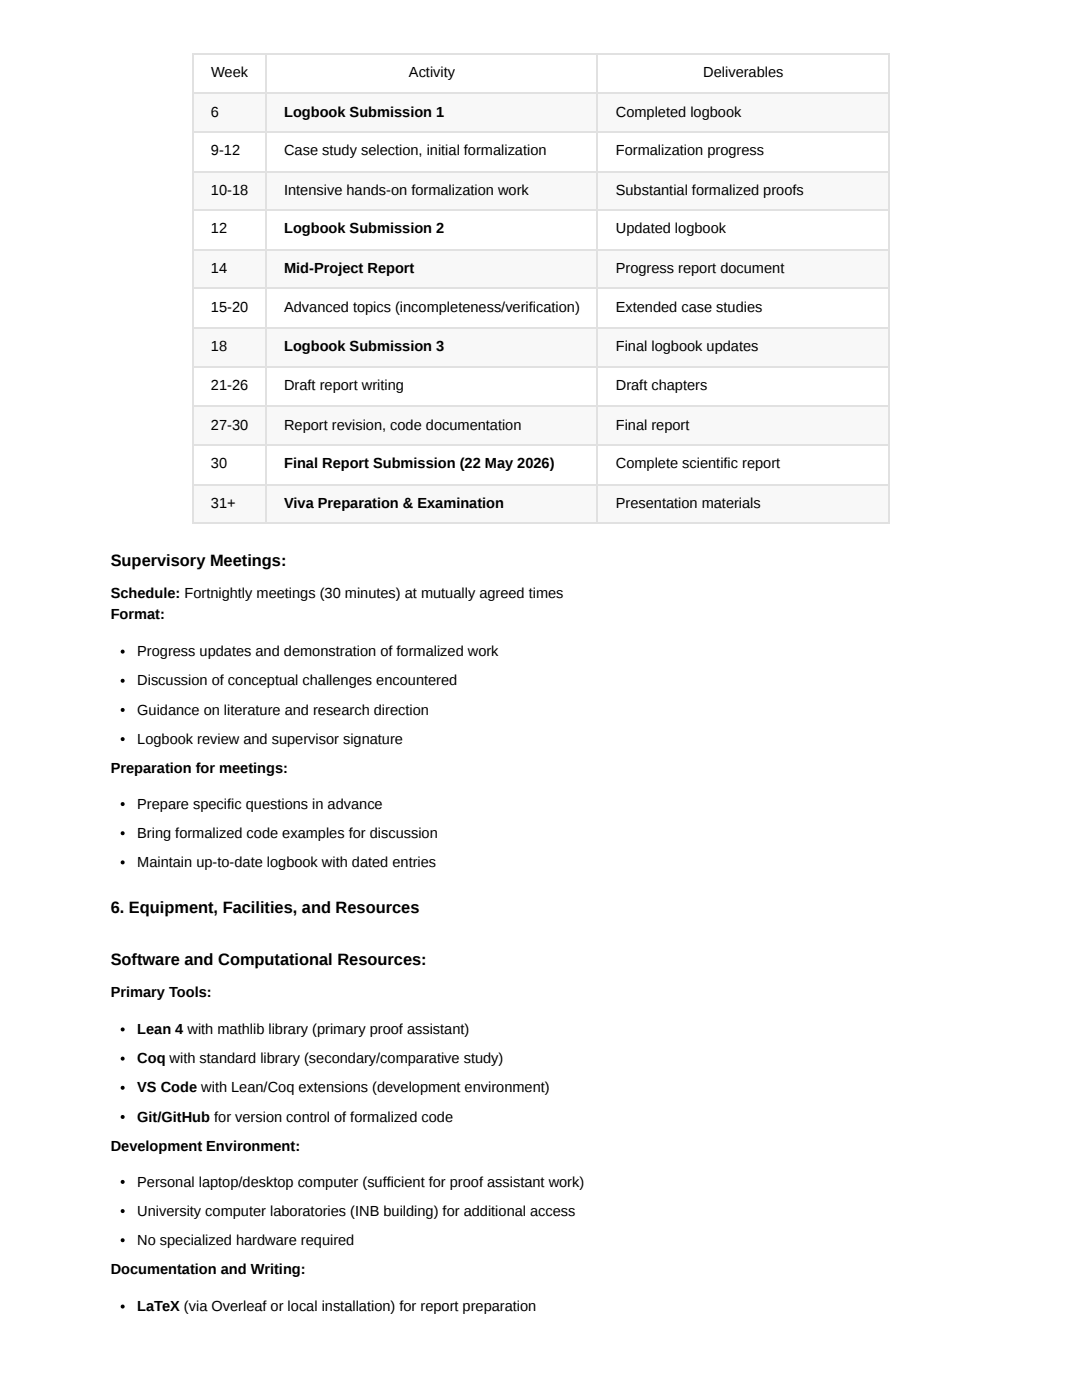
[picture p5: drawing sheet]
<svg xmlns="http://www.w3.org/2000/svg" width="216mm" height="279mm" viewBox="0 0 216 279" stroke-linecap="round" stroke-linejoin="round" font-family="sans-serif">
<defs><g id="words">
<g font-size="3.3">
<text x="22.1" y="113">Supervisory Meetings:</text>
<text x="22.1" y="182.3">6. Equipment, Facilities, and Resources</text>
<text x="22.1" y="192.6">Software and Computational Resources:</text>
</g>
<g font-size="2.9">
<text x="42.1" y="15.3">Week</text>
<text x="81.6" y="15.3">Activity</text>
<text x="140.3" y="15.3">Deliverables</text>
<text x="42.1" y="23.3">6</text>
<text x="56.7" y="23.3">Logbook Submission 1</text>
<text x="122.9" y="23.3">Completed logbook</text>
<text x="42.1" y="31">9-12</text>
<text x="56.7" y="31">Case study selection, initial formalization</text>
<text x="122.9" y="31">Formalization progress</text>
<text x="42.1" y="38.9">10-18</text>
<text x="56.7" y="38.9">Intensive hands-on formalization work</text>
<text x="122.9" y="38.9">Substantial formalized proofs</text>
<text x="42.1" y="46.6">12</text>
<text x="56.7" y="46.6">Logbook Submission 2</text>
<text x="122.9" y="46.6">Updated logbook</text>
<text x="42.1" y="54.5">14</text>
<text x="56.7" y="54.5">Mid-Project Report</text>
<text x="122.9" y="54.5">Progress report document</text>
<text x="42.1" y="62.2">15-20</text>
<text x="56.7" y="62.2">Advanced topics (incompleteness/verification)</text>
<text x="122.9" y="62.2">Extended case studies</text>
<text x="42.1" y="70.1">18</text>
<text x="56.7" y="70.1">Logbook Submission 3</text>
<text x="122.9" y="70.1">Final logbook updates</text>
<text x="42.1" y="77.8">21-26</text>
<text x="56.7" y="77.8">Draft report writing</text>
<text x="122.9" y="77.8">Draft chapters</text>
<text x="42.1" y="85.7">27-30</text>
<text x="56.7" y="85.7">Report revision, code documentation</text>
<text x="122.9" y="85.7">Final report</text>
<text x="42.1" y="93.4">30</text>
<text x="56.7" y="93.4">Final Report Submission (22 May 2026)</text>
<text x="122.9" y="93.4">Complete scientific report</text>
<text x="42.1" y="101.3">31+</text>
<text x="56.7" y="101.3">Viva Preparation &amp; Examination</text>
<text x="122.9" y="101.3">Presentation materials</text>
<text x="22.1" y="119.3">Schedule: Fortnightly meetings (30 minutes) at mutually agreed times</text>
<text x="22.1" y="123.6">Format:</text>
<text x="27.4" y="131">Progress updates and demonstration of formalized work</text>
<text x="27.4" y="136.8">Discussion of conceptual challenges encountered</text>
<text x="27.4" y="142.6">Guidance on literature and research direction</text>
<text x="27.4" y="148.4">Logbook review and supervisor signature</text>
<text x="22.1" y="154.3">Preparation for meetings:</text>
<text x="27.4" y="161.4">Prepare specific questions in advance</text>
<text x="27.4" y="167.2">Bring formalized code examples for discussion</text>
<text x="27.4" y="173">Maintain up-to-date logbook with dated entries</text>
<text x="22.1" y="199">Primary Tools:</text>
<text x="27.4" y="206.4">Lean 4 with mathlib library (primary proof assistant)</text>
<text x="27.4" y="212.2">Coq with standard library (secondary/comparative study)</text>
<text x="27.4" y="218">VS Code with Lean/Coq extensions (development environment)</text>
<text x="27.4" y="223.8">Git/GitHub for version control of formalized code</text>
<text x="22.1" y="229.7">Development Environment:</text>
<text x="27.4" y="236.8">Personal laptop/desktop computer (sufficient for proof assistant work)</text>
<text x="27.4" y="242.6">University computer laboratories (INB building) for additional access</text>
<text x="27.4" y="248.4">No specialized hardware required</text>
<text x="22.1" y="254.3">Documentation and Writing:</text>
<text x="27.4" y="261.7">LaTeX (via Overleaf or local installation) for report preparation</text>
</g>
</g></defs>
<g fill="#f6f8fa">
<path d="M38.6 18.5h14.6v8h-14.6z"/>
<path d="M53.2 18.5h66.1v8h-66.1z"/>
<path d="M119.3 18.5h58v8h-58z"/>
</g>
<g fill="#fff">
<path d="M38.6 26.5h14.6v7.6h-14.6z"/>
<path d="M53.2 26.5h66.1v7.6h-66.1z"/>
<path d="M119.3 26.5h58v7.6h-58z"/>
</g>
<g fill="#f6f8fa">
<path d="M38.6 34.1h14.6v8h-14.6z"/>
<path d="M53.2 34.1h66.1v8h-66.1z"/>
<path d="M119.3 34.1h58v8h-58z"/>
</g>
<g fill="#fff">
<path d="M38.6 42.1h14.6v7.6h-14.6z"/>
<path d="M53.2 42.1h66.1v7.6h-66.1z"/>
<path d="M119.3 42.1h58v7.6h-58z"/>
</g>
<g fill="#f6f8fa">
<path d="M38.6 49.7h14.6v8h-14.6z"/>
<path d="M53.2 49.7h66.1v8h-66.1z"/>
<path d="M119.3 49.7h58v8h-58z"/>
</g>
<g fill="#fff">
<path d="M38.6 57.7h14.6v7.7h-14.6z"/>
<path d="M53.2 57.7h66.1v7.7h-66.1z"/>
<path d="M119.3 57.7h58v7.7h-58z"/>
</g>
<g fill="#f6f8fa">
<path d="M38.6 65.4h14.6v7.9h-14.6z"/>
<path d="M53.2 65.4h66.1v7.9h-66.1z"/>
<path d="M119.3 65.4h58v7.9h-58z"/>
</g>
<g fill="#fff">
<path d="M38.6 73.3h14.6v7.7h-14.6z"/>
<path d="M53.2 73.3h66.1v7.7h-66.1z"/>
<path d="M119.3 73.3h58v7.7h-58z"/>
</g>
<g fill="#f6f8fa">
<path d="M38.6 81h14.6v7.9h-14.6z"/>
<path d="M53.2 81h66.1v7.9h-66.1z"/>
<path d="M119.3 81h58v7.9h-58z"/>
</g>
<g fill="#fff">
<path d="M38.6 88.9h14.6v7.7h-14.6z"/>
<path d="M53.2 88.9h66.1v7.7h-66.1z"/>
<path d="M119.3 88.9h58v7.7h-58z"/>
</g>
<g fill="#f6f8fa">
<path d="M38.6 96.6h14.6v7.9h-14.6z"/>
<path d="M53.2 96.6h66.1v7.9h-66.1z"/>
<path d="M119.3 96.6h58v7.9h-58z"/>
</g>
<g fill="none" stroke="#dfe2e5" stroke-width=".26">
<path d="M38.4 10.7h139.1M38.4 18.7h139.1M38.5 10.6v93.9M53 10.6v93.9M119.2 10.6v93.9M177.4 10.6v93.9M38.4 26.3h139.1M38.4 34.3h139.1M38.4 41.9h139.1M38.4 49.9h139.1M38.4 57.5h139.1M38.4 65.5h139.1"/>
<path d="M38.4 73.2h139.1M38.4 81.1h139.1M38.4 88.8h139.1M38.4 96.7h139.1M38.4 104.4h139.1"/>
</g>
<g fill="#000">
<circle cx="24.5" cy="130" r=".4"/>
<circle cx="24.5" cy="135.9" r=".4"/>
<circle cx="24.5" cy="147.5" r=".4"/>
<circle cx="24.5" cy="141.7" r=".4"/>
<circle cx="24.5" cy="172.1" r=".4"/>
<circle cx="24.5" cy="160.5" r=".4"/>
<circle cx="24.5" cy="166.3" r=".4"/>
<circle cx="24.5" cy="217.1" r=".4"/>
<circle cx="24.5" cy="211.3" r=".4"/>
<circle cx="24.5" cy="205.4" r=".4"/>
<circle cx="24.5" cy="235.9" r=".4"/>
<circle cx="24.5" cy="222.9" r=".4"/>
<circle cx="24.5" cy="241.7" r=".4"/>
<circle cx="24.5" cy="247.5" r=".4"/>
<circle cx="24.5" cy="260.7" r=".4"/>
</g>
<use href="#words"/>
</svg>
